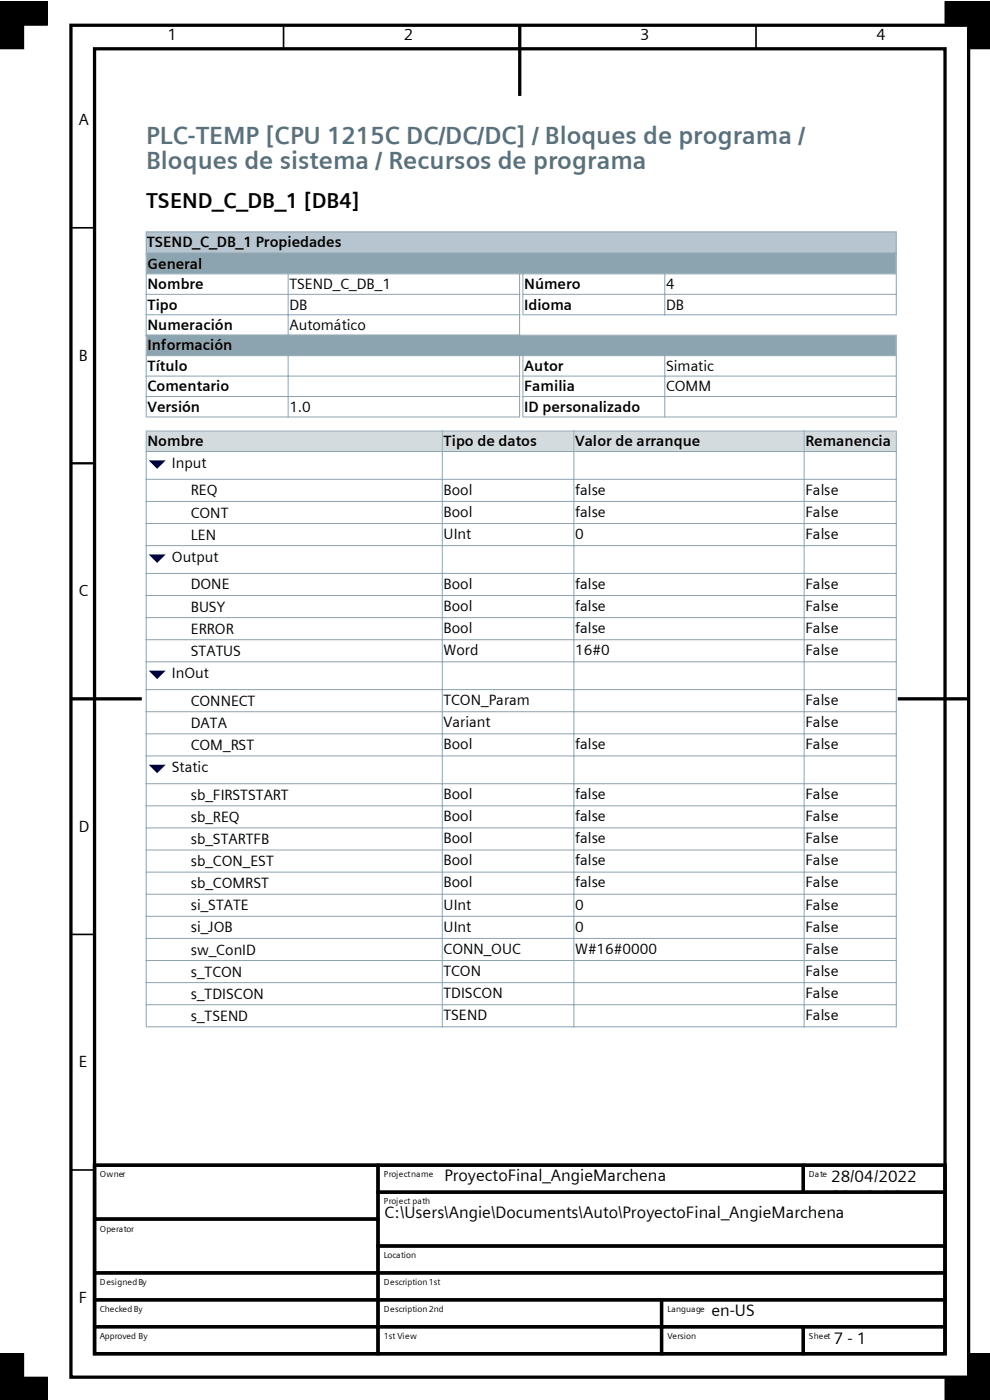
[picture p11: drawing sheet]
<svg xmlns="http://www.w3.org/2000/svg" width="210mm" height="297mm" viewBox="0 0 210 297" stroke-linecap="round" stroke-linejoin="round" font-family="sans-serif">
<defs><g id="words">
<g font-size="5.3" fill="#59717d">
<text x="31" y="30.5">PLC-TEMP [CPU 1215C DC/DC/DC] / Bloques de programa /</text>
<text x="31" y="35.8">Bloques de sistema / Recursos de programa</text>
</g>
<text font-size="4.6" x="31" y="44.1">TSEND_C_DB_1 [DB4]</text>
<g font-size="3.5">
<text x="94.3" y="250.5">ProyectoFinal_AngieMarchena</text>
<text x="176.3" y="250.8">28/04/2022</text>
<text x="176.3" y="255">23:13:16</text>
<text x="81.5" y="258.4">C:\Users\Angie\Documents\Auto\ProyectoFinal_AngieMarchena</text>
<text x="150.9" y="279.1">en-US</text>
<text x="176.9" y="285.2">7 - 1</text>
</g>
<g font-size="3.4">
<text x="35.6" y="8.6">1</text>
<text x="85.7" y="8.6">2</text>
<text x="135.8" y="8.6">3</text>
<text x="185.9" y="8.6">4</text>
<text x="16.7" y="26.5">A</text>
<text x="16.7" y="76.5">B</text>
<text x="16.7" y="126.5">C</text>
<text x="16.7" y="176.4">D</text>
<text x="16.7" y="226.4">E</text>
<text x="16.7" y="276.4">F</text>
</g>
<g font-size="3.2">
<text x="31.1" y="52.5">TSEND_C_DB_1 Propiedades</text>
<text x="31.3" y="57">General</text>
<text x="31.3" y="61.3">Nombre</text>
<text x="31.3" y="65.7">Tipo</text>
<text x="61.4" y="61.3">TSEND_C_DB_1</text>
<text x="61.4" y="65.7">DB</text>
<text x="111.2" y="61.3">Número</text>
<text x="111.2" y="65.7">Idioma</text>
<text x="141.3" y="61.3">4</text>
<text x="141.3" y="65.7">DB</text>
<text x="31.3" y="70">Numeración</text>
<text x="61.4" y="70">Automático</text>
<text x="31.3" y="74.3">Información</text>
<text x="31.3" y="78.7">Título</text>
<text x="31.3" y="83">Comentario</text>
<text x="111.2" y="78.7">Autor</text>
<text x="111.2" y="83">Familia</text>
<text x="141.3" y="78.7">Simatic</text>
<text x="141.3" y="83">COMM</text>
<text x="31.3" y="87.4">Versión</text>
<text x="61.4" y="87.4">1.0</text>
<text x="111.2" y="87.4">ID personalizado</text>
<text x="31.3" y="94.7">Nombre</text>
<text x="94.1" y="94.7">Tipo de datos</text>
<text x="122" y="94.7">Valor de arranque</text>
<text x="170.9" y="94.7">Remanencia</text>
<text x="36.4" y="99.2">Input</text>
<text x="40.5" y="105.1">REQ</text>
<text x="94.1" y="104.9">Bool</text>
<text x="122" y="104.9">false</text>
<text x="170.9" y="104.9">False</text>
<text x="40.5" y="109.8">CONT</text>
<text x="94.1" y="109.6">Bool</text>
<text x="122" y="109.6">false</text>
<text x="170.9" y="109.6">False</text>
<text x="36.4" y="119.2">Output</text>
<text x="40.5" y="114.5">LEN</text>
<text x="94.1" y="114.3">UInt</text>
<text x="122" y="114.3">0</text>
<text x="170.9" y="114.3">False</text>
<text x="40.5" y="125.1">DONE</text>
<text x="94.1" y="124.9">Bool</text>
<text x="122" y="124.9">false</text>
<text x="170.9" y="124.9">False</text>
<text x="40.5" y="129.8">BUSY</text>
<text x="94.1" y="129.6">Bool</text>
<text x="122" y="129.6">false</text>
<text x="170.9" y="129.6">False</text>
<text x="40.5" y="134.5">ERROR</text>
<text x="94.1" y="134.3">Bool</text>
<text x="122" y="134.3">false</text>
<text x="170.9" y="134.3">False</text>
<text x="36.4" y="143.8">InOut</text>
<text x="40.5" y="139.2">STATUS</text>
<text x="94.1" y="139">Word</text>
<text x="122" y="139">16#0</text>
<text x="170.9" y="139">False</text>
<text x="40.5" y="149.7">CONNECT</text>
<text x="94.1" y="149.6">TCON_Param</text>
<text x="170.9" y="149.6">False</text>
<text x="40.5" y="154.4">DATA</text>
<text x="94.1" y="154.2">Variant</text>
<text x="170.9" y="154.2">False</text>
<text x="40.5" y="159.1">COM_RST</text>
<text x="94.1" y="158.9">Bool</text>
<text x="122" y="158.9">false</text>
<text x="170.9" y="158.9">False</text>
<text x="36.4" y="163.8">Static</text>
<text x="40.5" y="169.7">sb_FIRSTSTART</text>
<text x="94.1" y="169.5">Bool</text>
<text x="122" y="169.5">false</text>
<text x="170.9" y="169.5">False</text>
<text x="40.5" y="174.4">sb_REQ</text>
<text x="40.5" y="179.1">sb_STARTFB</text>
<text x="94.1" y="174.2">Bool</text>
<text x="94.1" y="178.9">Bool</text>
<text x="122" y="174.2">false</text>
<text x="122" y="178.9">false</text>
<text x="170.9" y="174.2">False</text>
<text x="170.9" y="178.9">False</text>
<text x="40.5" y="183.8">sb_CON_EST</text>
<text x="94.1" y="183.6">Bool</text>
<text x="122" y="183.6">false</text>
<text x="170.9" y="183.6">False</text>
<text x="40.5" y="188.4">sb_COMRST</text>
<text x="94.1" y="188.3">Bool</text>
<text x="122" y="188.3">false</text>
<text x="170.9" y="188.3">False</text>
<text x="40.5" y="193.1">si_STATE</text>
<text x="40.5" y="197.8">si_JOB</text>
<text x="94.1" y="193">UInt</text>
<text x="94.1" y="197.7">UInt</text>
<text x="122" y="193">0</text>
<text x="122" y="197.7">0</text>
<text x="170.9" y="193">False</text>
<text x="170.9" y="197.7">False</text>
<text x="40.5" y="202.5">sw_ConID</text>
<text x="94.1" y="202.3">CONN_OUC</text>
<text x="122" y="202.3">W#16#0000</text>
<text x="170.9" y="202.3">False</text>
<text x="40.5" y="207.2">s_TCON</text>
<text x="94.1" y="207">TCON</text>
<text x="170.9" y="207">False</text>
<text x="40.5" y="211.9">s_TDISCON</text>
<text x="94.1" y="211.7">TDISCON</text>
<text x="170.9" y="211.7">False</text>
<text x="40.5" y="216.6">s_TSEND</text>
<text x="94.1" y="216.4">TSEND</text>
<text x="170.9" y="216.4">False</text>
</g>
<g font-size="1.8">
<text x="21.2" y="249.7">Owner</text>
<text x="81.4" y="249.7">Project name</text>
<text x="171.6" y="249.7">Date</text>
<text x="81.4" y="255.5">Project path</text>
<text x="21.2" y="261.3">Operator</text>
<text x="81.4" y="266.9">Location</text>
<text x="21.2" y="272.7">Designed By</text>
<text x="81.4" y="272.7">Description 1st</text>
<text x="21.2" y="278.3">Checked By</text>
<text x="81.4" y="278.3">Description 2nd</text>
<text x="141.6" y="278.3">Language</text>
<text x="21.2" y="284.1">Approved By</text>
<text x="81.4" y="284.1">1st View</text>
<text x="141.6" y="284.1">Version</text>
<text x="171.6" y="284.1">Sheet</text>
</g>
</g></defs>
<path d="M60.2 5.4v5M160.4 5.4v5M15 48.3h5.1M15 98.3h5.1M15 198.2h5.1M15 248.2h5.1" fill="none" stroke="#000" stroke-width=".35"/>
<g fill="none" stroke="#000" stroke-width=".7" stroke-linecap="butt">
<path d="M15 5.4h190.5v286.8h-190.5zM20.1 10.4h180.4v276.8h-180.4zM110.3 5.4v14.9M15 148.3h15.1M190.4 148.3h15.1M20.1 247.2h60.1v11.4h-60.1zM20.1 258.6h60.1v11.4h-60.1zM20.1 247.2h180.4v40h-180.4zM80.2 247.2h90.2v5.7h-90.2zM80.2 252.9h120.3v11.4h-120.3zM170.4 247.2h30.1v5.7h-30.1zM20.1 270h60.1v5.8h-60.1z"/>
<path d="M20.1 275.8h60.1v5.7h-60.1zM80.2 264.3h120.3v5.7h-120.3zM80.2 270h120.3v5.8h-120.3zM80.2 275.8h60.1v5.7h-60.1zM140.3 275.8h60.2v5.7h-60.2zM20.1 281.5h60.1v5.7h-60.1zM80.2 281.5h60.1v5.7h-60.1zM140.3 281.5h30.1v5.7h-30.1zM170.4 281.5h30.1v5.7h-30.1z"/>
</g>
<path d="M0 .4h10v5h-10zM0 .4h5v10h-5zM200.5 .4h5v5h-5zM205.5 .4v10h4.6M205.5 .4h.1M205.5 .4h4.6M5 296.9v-9.7h-5v9.7v-4.7h10v4.7M210.1 292.2h-9.6v4.7M210.1 287.2h-4.6v9.7" fill="none" stroke="#000" stroke-width=".21"/>
<g fill="#000">
<path d="M0 .4h10v5h-10z" fill-rule="evenodd"/>
<path d="M0 .4h5v10h-5z" fill-rule="evenodd"/>
<path d="M200.5 .4h5v5h-5z" fill-rule="evenodd"/>
<path d="M205.5 .4h4.6v10h-4.6z" fill-rule="evenodd"/>
<path d="M0 292.2h10v4.7h-10z" fill-rule="evenodd"/>
<path d="M0 287.2h5v9.7h-5z" fill-rule="evenodd"/>
<path d="M200.5 292.2h9.6v4.7h-9.6z" fill-rule="evenodd"/>
<path d="M205.5 287.2h4.6v9.7h-4.6z" fill-rule="evenodd"/>
</g>
<path d="M31.1 49.3h158.9v4.2h-158.9z" fill="#b6c5cf"/>
<path d="M30.9 49.2h159.3M31 49.1v4.9M190.1 49.1v4.9" fill="none" stroke="#8ca3b0" stroke-width=".21"/>
<path d="M30.9 53.8h159.3" fill="none" stroke="#8ca3b0" stroke-width=".53"/>
<path d="M31 53.8h159.1v34.7h-159.1z" fill="#fff"/>
<path d="M31.1 53.9h158.9v4.1h-158.9zM31.1 71.2h158.9v4.2h-158.9z" fill-rule="evenodd" fill="#8ca3b0"/>
<g fill="none" stroke="#8ca3b0" stroke-width=".21">
<path d="M30.9 53.8h159.3M30.9 58.1h159.3M31 53.7v34.9M61.1 58.1v13.1M110.2 58.1v13.1M110.9 58.1v8.8M141 58.1v8.8M190.1 53.7v13.2M30.9 62.4h79.4M30.9 66.8h79.4M30.9 71.1h159.3M30.9 75.5h159.3"/>
<path d="M30.9 79.8h79.4M61.1 75.5v13.1M110.2 75.5v13.1M110.8 62.4h79.4M110.8 66.8h79.4M110.8 79.8h79.4M110.9 75.5v13.1M141 75.5v13.1M190.1 71v17.6M30.9 84.1h79.4M30.9 88.5h79.4M110.8 84.1h79.4"/>
<path d="M110.8 88.5h79.4"/>
</g>
<path d="M31 91.4h159.1v126.4h-159.1z" fill="#fff"/>
<path d="M31.1 91.6h62.6v4.1h-62.6zM93.9 91.6h27.8v4.1h-27.8zM121.8 91.6h48.7v4.1h-48.7zM170.7 91.6h19.3v4.1h-19.3z" fill-rule="evenodd" fill="#d4dbde"/>
<g fill="#000040">
<path d="M31.5 97.7h3.7l-1.8 1.8z"/>
<path d="M31.5 117.6h3.7l-1.8 1.8z"/>
<path d="M31.5 142.3h3.7l-1.8 1.8z"/>
<path d="M31.5 162.2h3.7l-1.8 1.8z"/>
</g>
<g fill="none" stroke="#8ca3b0" stroke-width=".21">
<path d="M30.9 91.5h159.3M30.9 95.8h159.3M31 91.4v126.5M93.8 91.4v126.5M121.7 91.4v126.5M170.6 91.4v126.5M190.1 91.4v126.5M30.9 101.7h159.3M30.9 106.4h159.3M30.9 111.1h159.3M30.9 115.8h159.3M30.9 121.7h159.3"/>
<path d="M30.9 126.3h159.3M30.9 131h159.3M30.9 135.7h159.3M30.9 140.4h159.3M30.9 146.3h159.3M30.9 151h159.3M30.9 155.7h159.3M30.9 160.4h159.3M30.9 166.3h159.3M30.9 171h159.3M30.9 175.6h159.3M30.9 180.3h159.3"/>
<path d="M30.9 185h159.3M30.9 189.7h159.3M30.9 194.4h159.3M30.9 199.1h159.3M30.9 203.8h159.3M30.9 208.5h159.3M30.9 213.2h159.3M30.9 217.8h159.3"/>
</g>
<use href="#words"/>
</svg>
